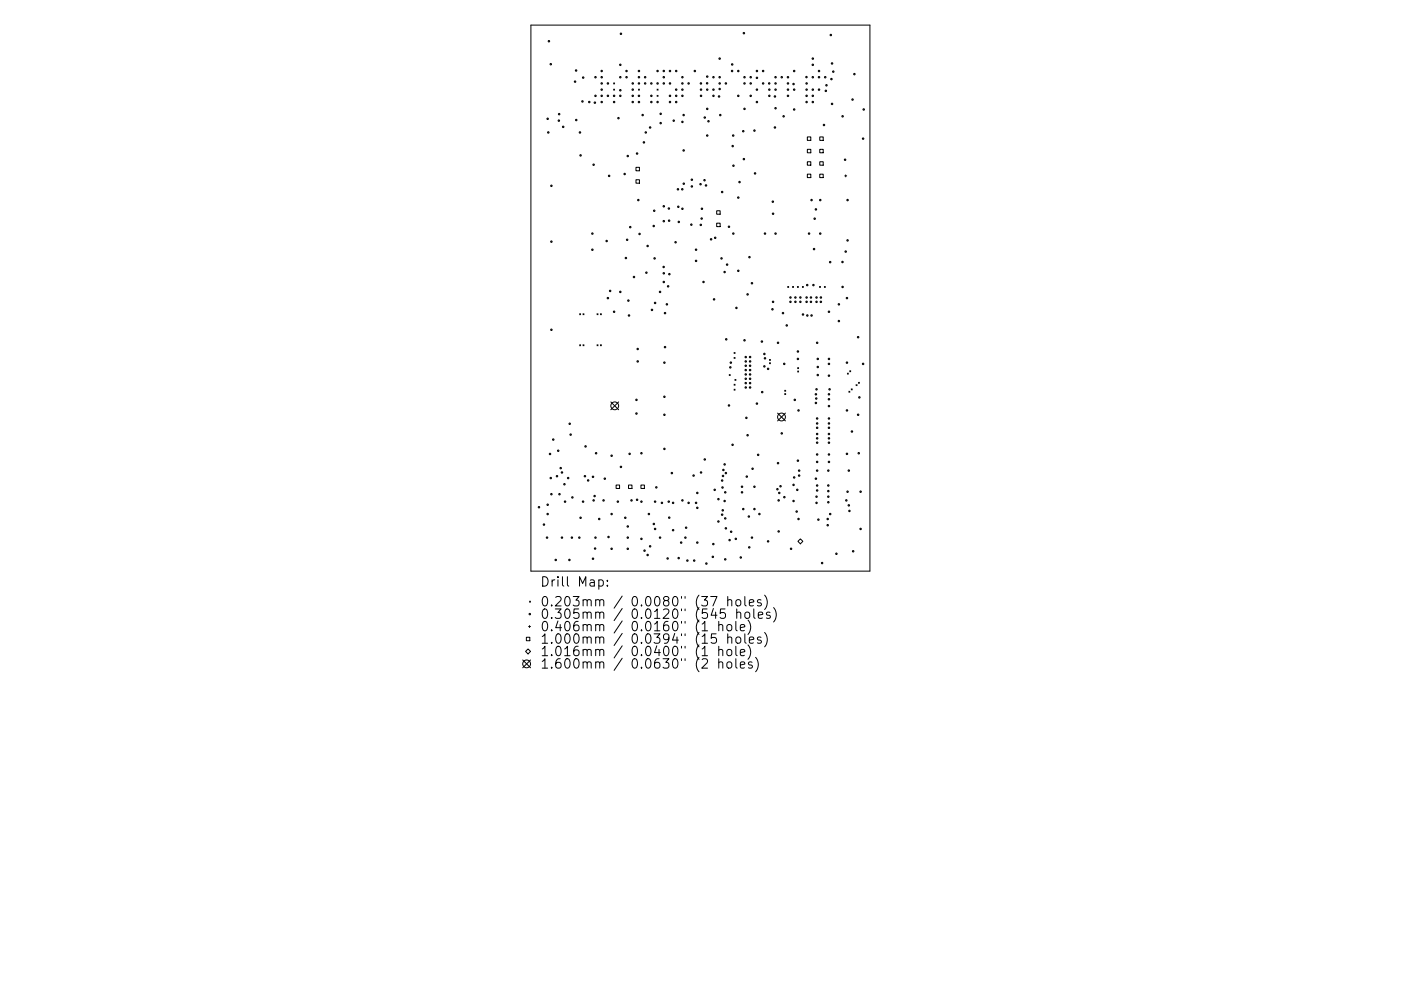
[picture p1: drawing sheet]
<svg xmlns="http://www.w3.org/2000/svg" width="297mm" height="210mm" viewBox="0 0 297 210" stroke-linecap="round" stroke-linejoin="round" font-family="sans-serif">
<defs><g id="words">
<g font-size="2.8">
<text x="114.5" y="124.5">Drill Map:</text>
<text x="114.5" y="128.7">0.203mm / 0.0080&quot; (37 holes)</text>
<text x="114.5" y="131.3">0.305mm / 0.0120&quot; (545 holes)</text>
<text x="114.5" y="133.9">0.406mm / 0.0160&quot; (1 hole)</text>
<text x="114.5" y="136.6">1.000mm / 0.0394&quot; (15 holes)</text>
<text x="114.5" y="139.2">1.016mm / 0.0400&quot; (1 hole)</text>
<text x="114.5" y="141.9">1.600mm / 0.0630&quot; (2 holes)</text>
</g>
</g></defs>
<g fill="none" stroke="#000" stroke-width=".21">
<path d="M112.6 5.3h71.8v115.9h-71.8zM130.1 17.6l.2 .2M130.1 18.9l.2 .2M130.3 17.6l-.2 .2M130.3 18.9l-.2 .2M135.4 18.9l.2 .2M135.6 18.9l-.2 .2M139.3 18.9l.2 .2M139.5 18.9l-.2 .2M134.8 35.5h.8v.7h-.8zM134.8 38.1h.8v.8h-.8zM139.3 20.2l.2 .2"/>
<path d="M139.5 20.2l-.2 .2M171.2 29.1h.7v.7h-.7zM171.2 31.7h.7v.7h-.7zM171.2 34.3h.7v.7h-.7zM171.2 36.9h.7v.8h-.7zM173.8 29.1h.7v.7h-.7zM173.8 31.7h.7v.7h-.7zM173.8 34.3h.7v.7h-.7zM173.8 36.9h.7v.8h-.7zM179.1 37.3h.4M179.3 37.1v.4M152 44.7h.7v.7h-.7z"/>
<path d="M152 47.3h.7v.8h-.7zM122.9 66.6l.2 .2M122.9 73.2l.2 .2M123.1 66.6l-.2 .2M123.1 73.2l-.2 .2M123.6 66.6l.2 .2M123.6 73.2l.2 .2M123.8 66.6l-.2 .2M123.8 73.2l-.2 .2M126.6 66.6l.2 .2M126.6 73.2l.2 .2M126.8 66.6l-.2 .2"/>
<path d="M126.8 73.2l-.2 .2M127.3 66.6l.2 .2M127.3 73.2l.2 .2M127.5 66.6l-.2 .2M127.5 73.2l-.2 .2M154.6 79.5l.2 .2M154.8 79.5l-.2 .2M155.6 74.8l.2 .2M155.6 75.8l.2 .2M155.8 74.8l-.2 .2M155.8 75.8l-.2 .2M163.1 76.3l.3 .2"/>
<path d="M163.1 77l.3 .2M163.4 76.3l-.3 .2M163.4 77l-.3 .2M167 60.8l.2 .2M167.2 60.8l-.2 .2M168 60.8l.2 .2M168.2 60.8l-.2 .2M169.1 60.8l.2 .2M169.1 78l.2 .2M169.1 78.7l.2 .2M169.3 60.8l-.2 .2M169.3 78l-.2 .2"/>
<path d="M169.3 78.7l-.2 .2M170.1 60.8l.2 .2M170.3 60.8l-.2 .2M173.8 60.8l.2 .2M174 60.8l-.2 .2M174.8 60.8l.2 .2M175 60.8l-.2 .2M179.7 79.2l.2 .2M179.9 79.2l-.2 .2M180.2 78.7l.2 .2M180.4 78.7l-.2 .2M129.5 85.3l1.7 1.6"/>
<path d="M131.2 85.3l-1.7 1.6M155.6 81.5l.2 .2M155.6 82.6l.2 .2M155.8 80.5l.2 .2M155.8 81.5l-.2 .2M155.8 82.6l-.2 .2M156 80.5l-.2 .2M164.9 87.6l1.6 1.7M166.4 82.8l.2 .2M166.4 83.5l.2 .2M166.5 87.6l-1.6 1.7M166.6 82.8l-.2 .2"/>
<path d="M166.6 83.5l-.2 .2M180 83l.2 .2M180.2 83l-.2 .2M180.5 82.5l.2 .2M180.7 82.5l-.2 .2M181.5 81.6l.2 .2M181.7 81.6l-.2 .2M182 81.1l.2 .2M182.2 81.1l-.2 .2M130.6 102.9h.8v.7h-.8zM133.3 102.9h.7v.7h-.7zM135.9 102.9h.7v.7h-.7z"/>
<path d="M169.7 114.3l.5 .6-.5 .5-.5-.5zM111.6 135.2h.7v.7h-.7zM112 137.7l.5 .5-.5 .5-.6-.5zM112.1 132.9h.4M112.3 127.5l.2 .3M112.3 132.7v.4M112.5 127.5l-.2 .3M127 123.1l.5-.1 .4 .4v.6l-.2 .3h-.7M128.8 124.2v.2M128.8 123.1v.2M148.9 132.4l.5-.6v2M148.9 137.7l.5-.6v2"/>
<path d="M150.7 126.6h1.3l-.8 2M151.8 134.5h-.9l-.1 .9 .3-.2 .6 .1 .2 .3-.1 .7-.3 .2h-.4l-.3-.2M152.4 132.7a.5 .5 0 0 1 .9 .1v1M152.4 138a.5 .5 0 0 1 .9 .1v1M152.4 131.8v2M152.4 137.1v2M152.4 139.8v2M153.7 129.2h-.9l-.1 .9 .3-.1 .6 .1 .2 .2-.1 .7-.3 .2h-.4l-.3-.2M154.2 132.7a.54 .54 0 0 1 .5-.2 .54 .54 0 0 1 .5 .4v.6a.54 .54 0 0 1-.6 .4 .54 .54 0 0 1-.5-.4zM154.2 138a.54 .54 0 0 1 .5-.2 .54 .54 0 0 1 .5 .4v.5a.54 .54 0 0 1-.6 .4 .54 .54 0 0 1-.5-.4zM154.3 127.4l.3-.2 .5 .1 .1 1.3M154.3 135.3a.5 .5 0 0 1 .9 .1v1.1"/>
<path d="M154.3 126.6v2M154.3 134.5v2M156 131.8v1.8l.3 .2M156 137.1v1.7l.3 .3M156 139.8v1.7l.3 .3M156.1 127.4l.3-.2a.54 .54 0 0 1 .7 .4v.6a.54 .54 0 0 1-.6 .4 .54 .54 0 0 1-.5-.4zM156.1 135.3a.54 .54 0 0 1 .5-.2 .54 .54 0 0 1 .5 .4v.6a.54 .54 0 0 1-.6 .4 .54 .54 0 0 1-.5-.4zM156.2 130.1a.5 .5 0 0 1 .9 0v1.1M156.2 129.2v2M157 133.2l.9-.2-.1-.4-.5-.1-.3 .3 .1 .9h.7M157 138.5l.9-.2-.1-.4-.5-.1-.3 .3 .1 .9h.7M157.9 126.6v1.7l.3 .3"/>
<path d="M157.9 134.5v1.7l.3 .3M158 130.1a.54 .54 0 0 1 .5-.2 .54 .54 0 0 1 .5 .3v.6a.54 .54 0 0 1-.6 .4 .54 .54 0 0 1-.5-.4zM158.6 131.6a2.29 2.29 0 0 1 0 3M158.6 136.8a2.29 2.29 0 0 1 0 3.1M158.9 127.9l.9-.2-.1-.4-.5-.1-.3 .3 .1 1h.7M158.9 135.8l.9-.2-.1-.4-.5-.1-.3 .3 .1 1h.7M159.8 129.2v1.7l.3 .3M160.2 139.5a2.29 2.29 0 0 1 0 3M160.8 130.5l.9-.2-.1-.3-.5-.1-.3 .2 .1 1h.7M161.3 127.3l-.4-.1-.3 .3 .1 .3 .6 .2v.5h-.7M161.3 135.2l-.4-.1-.3 .3 .1 .3 .6 .2v.5h-.7M162.1 126.3a2.29 2.29 0 0 1 0 3"/>
<path d="M162.1 134.2a2.29 2.29 0 0 1 0 3M163.3 130l-.5-.1-.3 .2 .1 .3 .7 .2v.5h-.8M164 128.9a2.29 2.29 0 0 1 0 3.1M110.8 140l1.7 1.7M112.5 140l-1.7 1.7M152.4 140.6a.5 .5 0 0 1 .9 .1v1.1M154.2 140.6a.54 .54 0 0 1 .5-.2 .54 .54 0 0 1 .5 .4l-.1 .8a.54 .54 0 0 1-.6 .2 .54 .54 0 0 1-.4-.4zM157 141.1l.9-.2-.1-.4-.5-.1-.3 .3 .1 1h.7M159.4 140.5l-.4-.1-.3 .3 .1 .3 .6 .2v.5h-.7"/>
<circle cx="116.4" cy="8.7" r=".16"/>
<circle cx="116.8" cy="13.6" r=".16"/>
<circle cx="121.9" cy="17.3" r=".16"/>
<circle cx="122.1" cy="15" r=".16"/>
<circle cx="123.6" cy="16.5" r=".16"/>
<circle cx="126.3" cy="16.4" r=".16"/>
<circle cx="127.6" cy="19" r=".16"/>
<circle cx="127.6" cy="16.4" r=".16"/>
<circle cx="127.6" cy="17.7" r=".16"/>
<circle cx="127.6" cy="15.1" r=".16"/>
<circle cx="128.9" cy="17.7" r=".16"/>
<circle cx="131.5" cy="16.4" r=".16"/>
<circle cx="131.5" cy="19.1" r=".16"/>
<circle cx="131.5" cy="13.8" r=".16"/>
<circle cx="131.7" cy="7.2" r=".16"/>
<circle cx="132.8" cy="16.4" r=".16"/>
<circle cx="132.8" cy="15.1" r=".16"/>
<circle cx="134.2" cy="19" r=".16"/>
<circle cx="134.2" cy="17.7" r=".16"/>
<circle cx="135.5" cy="16.4" r=".16"/>
<circle cx="135.5" cy="17.7" r=".16"/>
<circle cx="135.5" cy="15.1" r=".16"/>
<circle cx="136.8" cy="16.4" r=".16"/>
<circle cx="136.8" cy="17.7" r=".16"/>
<circle cx="138.1" cy="17.7" r=".16"/>
<circle cx="139.4" cy="17.7" r=".16"/>
<circle cx="139.4" cy="15.1" r=".16"/>
<circle cx="140.7" cy="16.4" r=".16"/>
<circle cx="140.7" cy="17.7" r=".16"/>
<circle cx="140.7" cy="15.1" r=".16"/>
<circle cx="142.1" cy="17.7" r=".16"/>
<circle cx="142.1" cy="15.1" r=".16"/>
<circle cx="143.4" cy="19" r=".16"/>
<circle cx="143.4" cy="15.1" r=".16"/>
<circle cx="144.7" cy="16.4" r=".16"/>
<circle cx="144.7" cy="19" r=".16"/>
<circle cx="144.7" cy="17.7" r=".16"/>
<circle cx="146" cy="17.7" r=".16"/>
<circle cx="147.3" cy="15.1" r=".16"/>
<circle cx="148.6" cy="17.7" r=".16"/>
<circle cx="148.6" cy="19" r=".16"/>
<circle cx="149.9" cy="17.7" r=".16"/>
<circle cx="149.9" cy="19" r=".16"/>
<circle cx="149.9" cy="16.3" r=".16"/>
<circle cx="151.3" cy="16.4" r=".16"/>
<circle cx="151.3" cy="19" r=".16"/>
<circle cx="152.6" cy="12.4" r=".16"/>
<circle cx="152.6" cy="16.4" r=".16"/>
<circle cx="152.6" cy="17.7" r=".16"/>
<circle cx="152.6" cy="18.9" r=".16"/>
<circle cx="153.9" cy="17.7" r=".16"/>
<circle cx="155.2" cy="15.1" r=".16"/>
<circle cx="155.2" cy="13.7" r=".16"/>
<circle cx="156.5" cy="15.1" r=".16"/>
<circle cx="157.7" cy="7" r=".16"/>
<circle cx="157.8" cy="16.4" r=".16"/>
<circle cx="157.8" cy="17.7" r=".16"/>
<circle cx="159.2" cy="16.4" r=".16"/>
<circle cx="159.2" cy="17.7" r=".16"/>
<circle cx="160.5" cy="19" r=".16"/>
<circle cx="160.5" cy="16.5" r=".16"/>
<circle cx="160.5" cy="15.1" r=".16"/>
<circle cx="161.8" cy="17.7" r=".16"/>
<circle cx="161.8" cy="15.1" r=".16"/>
<circle cx="163.1" cy="17.7" r=".16"/>
<circle cx="163.1" cy="19" r=".16"/>
<circle cx="164.4" cy="16.4" r=".16"/>
<circle cx="164.4" cy="19" r=".16"/>
<circle cx="164.4" cy="17.7" r=".16"/>
<circle cx="165.7" cy="16.4" r=".16"/>
<circle cx="167.1" cy="16.4" r=".16"/>
<circle cx="167.1" cy="19" r=".16"/>
<circle cx="167.1" cy="17.7" r=".16"/>
<circle cx="168.2" cy="17.8" r=".16"/>
<circle cx="168.4" cy="19" r=".16"/>
<circle cx="168.4" cy="15.1" r=".16"/>
<circle cx="171" cy="16.4" r=".16"/>
<circle cx="171" cy="19" r=".16"/>
<circle cx="171" cy="17.7" r=".16"/>
<circle cx="172.3" cy="16.4" r=".16"/>
<circle cx="172.3" cy="19" r=".16"/>
<circle cx="172.3" cy="12.4" r=".16"/>
<circle cx="172.3" cy="13.8" r=".16"/>
<circle cx="173.6" cy="16.4" r=".16"/>
<circle cx="173.6" cy="19" r=".16"/>
<circle cx="173.6" cy="15.1" r=".16"/>
<circle cx="175" cy="16.4" r=".16"/>
<circle cx="175.1" cy="19.3" r=".16"/>
<circle cx="175.2" cy="18.1" r=".16"/>
<circle cx="176.1" cy="7.4" r=".16"/>
<circle cx="176.3" cy="16.8" r=".16"/>
<circle cx="176.4" cy="13.5" r=".16"/>
<circle cx="176.7" cy="15.2" r=".16"/>
<circle cx="181.1" cy="15.7" r=".16"/>
<circle cx="116.1" cy="25.2" r=".16"/>
<circle cx="116.2" cy="28.1" r=".16"/>
<circle cx="116.9" cy="39.4" r=".16"/>
<circle cx="118.5" cy="25.6" r=".16"/>
<circle cx="118.6" cy="24.2" r=".16"/>
<circle cx="119.4" cy="26.9" r=".16"/>
<circle cx="122.2" cy="25.5" r=".16"/>
<circle cx="123" cy="28.1" r=".16"/>
<circle cx="123.1" cy="33" r=".16"/>
<circle cx="123.5" cy="21.5" r=".16"/>
<circle cx="124.9" cy="21.7" r=".16"/>
<circle cx="125.9" cy="34.9" r=".16"/>
<circle cx="126.1" cy="21.8" r=".16"/>
<circle cx="126.3" cy="20.3" r=".16"/>
<circle cx="127.6" cy="20.3" r=".16"/>
<circle cx="127.6" cy="21.7" r=".16"/>
<circle cx="128.9" cy="20.3" r=".16"/>
<circle cx="129.1" cy="37.3" r=".16"/>
<circle cx="130.2" cy="20.3" r=".16"/>
<circle cx="130.2" cy="21.7" r=".16"/>
<circle cx="131.1" cy="25.1" r=".16"/>
<circle cx="131.5" cy="20.3" r=".16"/>
<circle cx="132.4" cy="36.9" r=".16"/>
<circle cx="133.1" cy="33.1" r=".16"/>
<circle cx="134.2" cy="20.3" r=".16"/>
<circle cx="134.2" cy="21.7" r=".16"/>
<circle cx="135.1" cy="32.6" r=".16"/>
<circle cx="135.5" cy="20.3" r=".16"/>
<circle cx="135.5" cy="21.7" r=".16"/>
<circle cx="136.3" cy="24.4" r=".16"/>
<circle cx="136.5" cy="30.2" r=".16"/>
<circle cx="136.9" cy="28.1" r=".16"/>
<circle cx="137.8" cy="27" r=".16"/>
<circle cx="138.1" cy="20.3" r=".16"/>
<circle cx="138.1" cy="21.7" r=".16"/>
<circle cx="139.4" cy="21.7" r=".16"/>
<circle cx="140.1" cy="24.2" r=".16"/>
<circle cx="140.1" cy="26.1" r=".16"/>
<circle cx="142.1" cy="20.3" r=".16"/>
<circle cx="142.1" cy="21.7" r=".16"/>
<circle cx="142.8" cy="25.6" r=".16"/>
<circle cx="143.4" cy="20.3" r=".16"/>
<circle cx="143.4" cy="21.7" r=".16"/>
<circle cx="144.7" cy="20.3" r=".16"/>
<circle cx="144.7" cy="25.9" r=".16"/>
<circle cx="144.9" cy="24.4" r=".16"/>
<circle cx="144.9" cy="31.9" r=".16"/>
<circle cx="145" cy="39" r=".16"/>
<circle cx="146.7" cy="39.6" r=".16"/>
<circle cx="146.7" cy="38.1" r=".16"/>
<circle cx="148.5" cy="39.1" r=".16"/>
<circle cx="148.6" cy="20.3" r=".16"/>
<circle cx="149.4" cy="38.2" r=".16"/>
<circle cx="149.4" cy="24.9" r=".16"/>
<circle cx="149.7" cy="39.3" r=".16"/>
<circle cx="149.9" cy="23.1" r=".16"/>
<circle cx="149.9" cy="28.8" r=".16"/>
<circle cx="150.2" cy="25.7" r=".16"/>
<circle cx="151.3" cy="20.3" r=".16"/>
<circle cx="152.5" cy="20.5" r=".16"/>
<circle cx="152.7" cy="24.4" r=".16"/>
<circle cx="155.3" cy="31" r=".16"/>
<circle cx="155.5" cy="28.8" r=".16"/>
<circle cx="155.5" cy="35.2" r=".16"/>
<circle cx="156.5" cy="20.3" r=".16"/>
<circle cx="156.8" cy="38.6" r=".16"/>
<circle cx="157.6" cy="27.8" r=".16"/>
<circle cx="157.7" cy="33.8" r=".16"/>
<circle cx="157.8" cy="23.1" r=".16"/>
<circle cx="159.2" cy="20.3" r=".16"/>
<circle cx="160" cy="27.7" r=".16"/>
<circle cx="160.1" cy="36.8" r=".16"/>
<circle cx="160.5" cy="21.7" r=".16"/>
<circle cx="163.1" cy="20.3" r=".16"/>
<circle cx="164.3" cy="20.5" r=".16"/>
<circle cx="164.3" cy="27" r=".16"/>
<circle cx="164.4" cy="23" r=".16"/>
<circle cx="166.1" cy="24.7" r=".16"/>
<circle cx="167.1" cy="20.3" r=".16"/>
<circle cx="168.4" cy="23.2" r=".16"/>
<circle cx="171" cy="20.3" r=".16"/>
<circle cx="171" cy="21.7" r=".16"/>
<circle cx="172.3" cy="20.3" r=".16"/>
<circle cx="172.3" cy="21.7" r=".16"/>
<circle cx="174.7" cy="26.5" r=".16"/>
<circle cx="176.4" cy="22" r=".16"/>
<circle cx="178.6" cy="24.7" r=".16"/>
<circle cx="179.2" cy="33.9" r=".16"/>
<circle cx="180.8" cy="21.1" r=".16"/>
<circle cx="183" cy="29.4" r=".16"/>
<circle cx="183.1" cy="23.2" r=".16"/>
<circle cx="116.9" cy="51.3" r=".16"/>
<circle cx="125.6" cy="49.6" r=".16"/>
<circle cx="125.6" cy="53" r=".16"/>
<circle cx="128.6" cy="51.1" r=".16"/>
<circle cx="132.7" cy="54.7" r=".16"/>
<circle cx="133" cy="50.9" r=".16"/>
<circle cx="133.6" cy="48.2" r=".16"/>
<circle cx="134.4" cy="58.8" r=".16"/>
<circle cx="135.3" cy="42.5" r=".16"/>
<circle cx="135.6" cy="49.6" r=".16"/>
<circle cx="137" cy="57.9" r=".16"/>
<circle cx="137.3" cy="52.2" r=".16"/>
<circle cx="138.6" cy="48" r=".16"/>
<circle cx="138.7" cy="44.7" r=".16"/>
<circle cx="138.8" cy="54.8" r=".16"/>
<circle cx="140.7" cy="56.6" r=".16"/>
<circle cx="140.7" cy="43.8" r=".16"/>
<circle cx="140.7" cy="46.9" r=".16"/>
<circle cx="140.7" cy="58" r=".16"/>
<circle cx="140.7" cy="59.8" r=".16"/>
<circle cx="141.8" cy="44.2" r=".16"/>
<circle cx="141.9" cy="46.8" r=".16"/>
<circle cx="141.9" cy="58.2" r=".16"/>
<circle cx="143.2" cy="51.4" r=".16"/>
<circle cx="143.7" cy="40.2" r=".16"/>
<circle cx="143.8" cy="43.9" r=".16"/>
<circle cx="143.9" cy="47.1" r=".16"/>
<circle cx="144.7" cy="40.2" r=".16"/>
<circle cx="144.7" cy="44.3" r=".16"/>
<circle cx="146.6" cy="47.7" r=".16"/>
<circle cx="147.6" cy="53" r=".16"/>
<circle cx="147.6" cy="55.4" r=".16"/>
<circle cx="148.6" cy="47.7" r=".16"/>
<circle cx="148.8" cy="46.4" r=".16"/>
<circle cx="148.8" cy="44.3" r=".16"/>
<circle cx="149.2" cy="59.8" r=".16"/>
<circle cx="150.8" cy="50.8" r=".16"/>
<circle cx="151.6" cy="50.5" r=".16"/>
<circle cx="153" cy="54.8" r=".16"/>
<circle cx="153.1" cy="40.7" r=".16"/>
<circle cx="153.6" cy="57.7" r=".16"/>
<circle cx="154.2" cy="56.1" r=".16"/>
<circle cx="154.6" cy="48.1" r=".16"/>
<circle cx="155.5" cy="49.6" r=".16"/>
<circle cx="156.5" cy="41.9" r=".16"/>
<circle cx="156.5" cy="57.5" r=".16"/>
<circle cx="158.9" cy="54.6" r=".16"/>
<circle cx="162.2" cy="49.6" r=".16"/>
<circle cx="163.9" cy="42.8" r=".16"/>
<circle cx="163.9" cy="45.3" r=".16"/>
<circle cx="164.4" cy="49.6" r=".16"/>
<circle cx="171.5" cy="49.6" r=".16"/>
<circle cx="172.1" cy="42.5" r=".16"/>
<circle cx="172.6" cy="52.9" r=".16"/>
<circle cx="172.7" cy="46.4" r=".16"/>
<circle cx="173" cy="44.4" r=".16"/>
<circle cx="173.9" cy="49.6" r=".16"/>
<circle cx="173.9" cy="42.5" r=".16"/>
<circle cx="176" cy="55.6" r=".16"/>
<circle cx="178.6" cy="55.6" r=".16"/>
<circle cx="179.3" cy="53.4" r=".16"/>
<circle cx="179.7" cy="51" r=".16"/>
<circle cx="179.7" cy="42.5" r=".16"/>
<circle cx="116.9" cy="70" r=".16"/>
<circle cx="128.9" cy="63.3" r=".16"/>
<circle cx="129.4" cy="61.7" r=".16"/>
<circle cx="130.2" cy="66.1" r=".16"/>
<circle cx="131.5" cy="61.9" r=".16"/>
<circle cx="133.2" cy="63.8" r=".16"/>
<circle cx="133.4" cy="66.9" r=".16"/>
<circle cx="135.2" cy="74" r=".16"/>
<circle cx="135.2" cy="76.7" r=".16"/>
<circle cx="138.2" cy="65.8" r=".16"/>
<circle cx="138.9" cy="64.3" r=".16"/>
<circle cx="139.9" cy="61.9" r=".16"/>
<circle cx="140.9" cy="76.9" r=".16"/>
<circle cx="141" cy="66.4" r=".16"/>
<circle cx="141" cy="73.7" r=".16"/>
<circle cx="141.4" cy="64.6" r=".16"/>
<circle cx="141.7" cy="60.7" r=".16"/>
<circle cx="151.4" cy="63.5" r=".16"/>
<circle cx="154" cy="72" r=".16"/>
<circle cx="154.8" cy="77.9" r=".16"/>
<circle cx="155" cy="76.9" r=".16"/>
<circle cx="156.1" cy="65.3" r=".16"/>
<circle cx="157.8" cy="72.2" r=".16"/>
<circle cx="158.1" cy="78.5" r=".16"/>
<circle cx="158.1" cy="75.8" r=".16"/>
<circle cx="158.1" cy="79.4" r=".16"/>
<circle cx="158.1" cy="77.6" r=".16"/>
<circle cx="158.1" cy="76.7" r=".16"/>
<circle cx="158.5" cy="62.5" r=".16"/>
<circle cx="159" cy="79.4" r=".16"/>
<circle cx="159" cy="78.5" r=".16"/>
<circle cx="159" cy="75.8" r=".16"/>
<circle cx="159" cy="77.6" r=".16"/>
<circle cx="159" cy="76.7" r=".16"/>
<circle cx="159.4" cy="60.1" r=".16"/>
<circle cx="161.5" cy="72.5" r=".16"/>
<circle cx="162.1" cy="77.7" r=".16"/>
<circle cx="162.1" cy="75.1" r=".16"/>
<circle cx="162.2" cy="76" r=".16"/>
<circle cx="162.9" cy="78.3" r=".16"/>
<circle cx="163.8" cy="65.6" r=".16"/>
<circle cx="163.9" cy="64" r=".16"/>
<circle cx="165" cy="72.7" r=".16"/>
<circle cx="166" cy="66.4" r=".16"/>
<circle cx="166.3" cy="77.2" r=".16"/>
<circle cx="166.8" cy="69" r=".16"/>
<circle cx="167.6" cy="64" r=".16"/>
<circle cx="167.6" cy="63.1" r=".16"/>
<circle cx="168.6" cy="64" r=".16"/>
<circle cx="168.6" cy="63.1" r=".16"/>
<circle cx="169.2" cy="74.6" r=".16"/>
<circle cx="169.2" cy="76.2" r=".16"/>
<circle cx="169.7" cy="64" r=".16"/>
<circle cx="169.7" cy="63.1" r=".16"/>
<circle cx="170.2" cy="66.7" r=".16"/>
<circle cx="171" cy="64" r=".16"/>
<circle cx="171" cy="63.1" r=".16"/>
<circle cx="171.1" cy="60.5" r=".16"/>
<circle cx="171.2" cy="66.9" r=".16"/>
<circle cx="171.9" cy="63.1" r=".16"/>
<circle cx="171.9" cy="64" r=".16"/>
<circle cx="172.1" cy="66.9" r=".16"/>
<circle cx="172.5" cy="60.5" r=".16"/>
<circle cx="173.1" cy="63.1" r=".16"/>
<circle cx="173.1" cy="64" r=".16"/>
<circle cx="173.3" cy="72.7" r=".16"/>
<circle cx="173.4" cy="77.9" r=".16"/>
<circle cx="173.4" cy="76.2" r=".16"/>
<circle cx="173.4" cy="79.6" r=".16"/>
<circle cx="174" cy="63.1" r=".16"/>
<circle cx="174" cy="64" r=".16"/>
<circle cx="175.8" cy="76.2" r=".16"/>
<circle cx="175.8" cy="79.7" r=".16"/>
<circle cx="175.8" cy="77.2" r=".16"/>
<circle cx="175.8" cy="66.1" r=".16"/>
<circle cx="177.9" cy="68.1" r=".16"/>
<circle cx="177.9" cy="64.6" r=".16"/>
<circle cx="178.6" cy="60.9" r=".16"/>
<circle cx="179.6" cy="76.9" r=".16"/>
<circle cx="179.6" cy="63.3" r=".16"/>
<circle cx="181.9" cy="71.5" r=".16"/>
<circle cx="183" cy="77.2" r=".16"/>
<circle cx="116.6" cy="96.3" r=".16"/>
<circle cx="117.3" cy="93.3" r=".16"/>
<circle cx="118.4" cy="95.6" r=".16"/>
<circle cx="118.9" cy="99.3" r=".16"/>
<circle cx="120.8" cy="89.9" r=".16"/>
<circle cx="121" cy="92.2" r=".16"/>
<circle cx="124.1" cy="94.7" r=".16"/>
<circle cx="126.4" cy="96.2" r=".16"/>
<circle cx="129.7" cy="96.7" r=".16"/>
<circle cx="130.3" cy="86.1" r=".83"/>
<circle cx="131.7" cy="99.1" r=".16"/>
<circle cx="133.5" cy="96.3" r=".16"/>
<circle cx="134.9" cy="87.7" r=".16"/>
<circle cx="134.9" cy="84.8" r=".16"/>
<circle cx="136" cy="96.2" r=".16"/>
<circle cx="140.9" cy="95.2" r=".16"/>
<circle cx="140.9" cy="84.2" r=".16"/>
<circle cx="140.9" cy="88" r=".16"/>
<circle cx="149.4" cy="97.5" r=".16"/>
<circle cx="153.4" cy="99.7" r=".16"/>
<circle cx="153.6" cy="98.5" r=".16"/>
<circle cx="154.6" cy="86" r=".16"/>
<circle cx="155.3" cy="94.4" r=".16"/>
<circle cx="158.1" cy="80.4" r=".16"/>
<circle cx="158.1" cy="82.2" r=".16"/>
<circle cx="158.1" cy="81.3" r=".16"/>
<circle cx="158.2" cy="88.7" r=".16"/>
<circle cx="158.5" cy="92.3" r=".16"/>
<circle cx="159" cy="80.4" r=".16"/>
<circle cx="159" cy="82.2" r=".16"/>
<circle cx="159" cy="81.3" r=".16"/>
<circle cx="159.6" cy="99.5" r=".16"/>
<circle cx="160.5" cy="85.6" r=".16"/>
<circle cx="160.7" cy="96.5" r=".16"/>
<circle cx="161.6" cy="83.2" r=".16"/>
<circle cx="165" cy="98.3" r=".16"/>
<circle cx="165.7" cy="88.5" r=".83"/>
<circle cx="165.7" cy="91.9" r=".16"/>
<circle cx="168.5" cy="84.8" r=".16"/>
<circle cx="169.2" cy="97.7" r=".16"/>
<circle cx="169.3" cy="87.1" r=".16"/>
<circle cx="169.4" cy="99.8" r=".16"/>
<circle cx="173" cy="85.5" r=".16"/>
<circle cx="173" cy="83.7" r=".16"/>
<circle cx="173.1" cy="84.6" r=".16"/>
<circle cx="173.1" cy="82.6" r=".16"/>
<circle cx="173.3" cy="89.8" r=".16"/>
<circle cx="173.3" cy="93.9" r=".16"/>
<circle cx="173.3" cy="90.8" r=".16"/>
<circle cx="173.3" cy="96.4" r=".16"/>
<circle cx="173.3" cy="93" r=".16"/>
<circle cx="173.3" cy="88.8" r=".16"/>
<circle cx="173.3" cy="92.1" r=".16"/>
<circle cx="173.3" cy="99.8" r=".16"/>
<circle cx="173.3" cy="98" r=".16"/>
<circle cx="175.6" cy="99.8" r=".16"/>
<circle cx="175.8" cy="90.8" r=".16"/>
<circle cx="175.8" cy="84.7" r=".16"/>
<circle cx="175.8" cy="93.9" r=".16"/>
<circle cx="175.8" cy="89.8" r=".16"/>
<circle cx="175.8" cy="96.4" r=".16"/>
<circle cx="175.8" cy="86.2" r=".16"/>
<circle cx="175.8" cy="93" r=".16"/>
<circle cx="175.8" cy="88.8" r=".16"/>
<circle cx="175.8" cy="92.1" r=".16"/>
<circle cx="175.8" cy="83.7" r=".16"/>
<circle cx="175.8" cy="98" r=".16"/>
<circle cx="175.9" cy="82.6" r=".16"/>
<circle cx="179.6" cy="96.3" r=".16"/>
<circle cx="179.6" cy="87.1" r=".16"/>
<circle cx="180" cy="99.8" r=".16"/>
<circle cx="180.6" cy="91.6" r=".16"/>
<circle cx="181.9" cy="88" r=".16"/>
<circle cx="182.1" cy="96.2" r=".16"/>
<circle cx="182.2" cy="84.3" r=".16"/>
<circle cx="114.3" cy="107.6" r=".16"/>
<circle cx="115.3" cy="111.3" r=".16"/>
<circle cx="116" cy="114.1" r=".16"/>
<circle cx="116.1" cy="107.1" r=".16"/>
<circle cx="116.1" cy="109.1" r=".16"/>
<circle cx="116.8" cy="101.4" r=".16"/>
<circle cx="116.9" cy="104.9" r=".16"/>
<circle cx="117.8" cy="118.8" r=".16"/>
<circle cx="118.1" cy="101" r=".16"/>
<circle cx="118.6" cy="104.9" r=".16"/>
<circle cx="119.1" cy="100.2" r=".16"/>
<circle cx="119.1" cy="114.1" r=".16"/>
<circle cx="119.7" cy="102.7" r=".16"/>
<circle cx="119.8" cy="106.4" r=".16"/>
<circle cx="120.5" cy="101.4" r=".16"/>
<circle cx="120.7" cy="118.8" r=".16"/>
<circle cx="121.3" cy="114.1" r=".16"/>
<circle cx="121.4" cy="105.5" r=".16"/>
<circle cx="122.8" cy="114.1" r=".16"/>
<circle cx="123.1" cy="109.9" r=".16"/>
<circle cx="123.6" cy="106.4" r=".16"/>
<circle cx="124" cy="101" r=".16"/>
<circle cx="124.7" cy="101.9" r=".16"/>
<circle cx="125.7" cy="118.5" r=".16"/>
<circle cx="125.7" cy="101.2" r=".16"/>
<circle cx="125.9" cy="106.2" r=".16"/>
<circle cx="126.1" cy="105.2" r=".16"/>
<circle cx="126.2" cy="116.4" r=".16"/>
<circle cx="126.3" cy="114.1" r=".16"/>
<circle cx="127" cy="110.1" r=".16"/>
<circle cx="128" cy="106.2" r=".16"/>
<circle cx="128.2" cy="101.6" r=".16"/>
<circle cx="129" cy="113.9" r=".16"/>
<circle cx="129.7" cy="109.1" r=".16"/>
<circle cx="129.7" cy="116.4" r=".16"/>
<circle cx="131" cy="106.4" r=".16"/>
<circle cx="132.6" cy="109.9" r=".16"/>
<circle cx="133.1" cy="111.7" r=".16"/>
<circle cx="133.1" cy="114.1" r=".16"/>
<circle cx="133.1" cy="116.4" r=".16"/>
<circle cx="133.9" cy="106.2" r=".16"/>
<circle cx="135.1" cy="106" r=".16"/>
<circle cx="136" cy="114.3" r=".16"/>
<circle cx="136" cy="106.4" r=".16"/>
<circle cx="136.7" cy="116.8" r=".16"/>
<circle cx="137.3" cy="117.8" r=".16"/>
<circle cx="137.6" cy="109.1" r=".16"/>
<circle cx="137.8" cy="115.9" r=".16"/>
<circle cx="138.6" cy="111.2" r=".16"/>
<circle cx="138.9" cy="106.4" r=".16"/>
<circle cx="138.9" cy="112.2" r=".16"/>
<circle cx="139.2" cy="103.4" r=".16"/>
<circle cx="139.9" cy="114.1" r=".16"/>
<circle cx="140.3" cy="106.7" r=".16"/>
<circle cx="141.6" cy="118.5" r=".16"/>
<circle cx="141.8" cy="106.4" r=".16"/>
<circle cx="141.9" cy="109.8" r=".16"/>
<circle cx="142.4" cy="100.4" r=".16"/>
<circle cx="142.7" cy="106.7" r=".16"/>
<circle cx="142.7" cy="112.5" r=".16"/>
<circle cx="143.9" cy="118.4" r=".16"/>
<circle cx="144.4" cy="115.1" r=".16"/>
<circle cx="144.7" cy="106.2" r=".16"/>
<circle cx="145.3" cy="114.1" r=".16"/>
<circle cx="145.5" cy="112" r=".16"/>
<circle cx="145.7" cy="118.9" r=".16"/>
<circle cx="146" cy="106.7" r=".16"/>
<circle cx="147.1" cy="100.9" r=".16"/>
<circle cx="147.2" cy="118.9" r=".16"/>
<circle cx="147.6" cy="106.7" r=".16"/>
<circle cx="147.8" cy="107.7" r=".16"/>
<circle cx="147.8" cy="104.6" r=".16"/>
<circle cx="147.8" cy="115.1" r=".16"/>
<circle cx="148.6" cy="100.2" r=".16"/>
<circle cx="149.8" cy="119.6" r=".16"/>
<circle cx="151.1" cy="118.1" r=".16"/>
<circle cx="151.2" cy="115.4" r=".16"/>
<circle cx="151.5" cy="103.9" r=".16"/>
<circle cx="152.3" cy="105.9" r=".16"/>
<circle cx="152.3" cy="110.6" r=".16"/>
<circle cx="153.1" cy="102" r=".16"/>
<circle cx="153.1" cy="109.2" r=".16"/>
<circle cx="153.2" cy="103.4" r=".16"/>
<circle cx="153.2" cy="108.3" r=".16"/>
<circle cx="153.3" cy="101" r=".16"/>
<circle cx="153.6" cy="106.3" r=".16"/>
<circle cx="153.8" cy="110" r=".16"/>
<circle cx="153.8" cy="118.7" r=".16"/>
<circle cx="153.8" cy="104.5" r=".16"/>
<circle cx="153.9" cy="112.1" r=".16"/>
<circle cx="153.9" cy="100.4" r=".16"/>
<circle cx="154.7" cy="114.6" r=".16"/>
<circle cx="155" cy="112.8" r=".16"/>
<circle cx="156" cy="114.3" r=".16"/>
<circle cx="157.1" cy="118.3" r=".16"/>
<circle cx="157.3" cy="103.3" r=".16"/>
<circle cx="157.3" cy="104.5" r=".16"/>
<circle cx="157.6" cy="108" r=".16"/>
<circle cx="158.3" cy="101.1" r=".16"/>
<circle cx="158.8" cy="109.6" r=".16"/>
<circle cx="158.9" cy="116.1" r=".16"/>
<circle cx="159.4" cy="114.1" r=".16"/>
<circle cx="160" cy="108" r=".16"/>
<circle cx="160" cy="103.3" r=".16"/>
<circle cx="161" cy="109.1" r=".16"/>
<circle cx="162.9" cy="114.9" r=".16"/>
<circle cx="164.8" cy="103.8" r=".16"/>
<circle cx="165.1" cy="106.2" r=".16"/>
<circle cx="165.1" cy="112.7" r=".16"/>
<circle cx="165.2" cy="104.6" r=".16"/>
<circle cx="165.5" cy="103.2" r=".16"/>
<circle cx="166.3" cy="105.5" r=".16"/>
<circle cx="167.7" cy="116.4" r=".16"/>
<circle cx="168.2" cy="106.3" r=".16"/>
<circle cx="168.2" cy="102.9" r=".16"/>
<circle cx="168.4" cy="101.3" r=".16"/>
<circle cx="168.9" cy="108.5" r=".16"/>
<circle cx="169" cy="103.9" r=".16"/>
<circle cx="169.3" cy="110.1" r=".16"/>
<circle cx="169.4" cy="100.9" r=".16"/>
<circle cx="173" cy="101.6" r=".16"/>
<circle cx="173.1" cy="106.7" r=".16"/>
<circle cx="173.1" cy="105.4" r=".16"/>
<circle cx="173.3" cy="103" r=".16"/>
<circle cx="173.3" cy="104.1" r=".16"/>
<circle cx="173.5" cy="110.2" r=".16"/>
<circle cx="174.3" cy="119.5" r=".16"/>
<circle cx="175.5" cy="110.1" r=".16"/>
<circle cx="175.5" cy="111.4" r=".16"/>
<circle cx="175.6" cy="103" r=".16"/>
<circle cx="175.6" cy="104.2" r=".16"/>
<circle cx="175.6" cy="105.4" r=".16"/>
<circle cx="175.6" cy="106.6" r=".16"/>
<circle cx="176" cy="109.1" r=".16"/>
<circle cx="177.3" cy="117.5" r=".16"/>
<circle cx="179.4" cy="106.2" r=".16"/>
<circle cx="179.7" cy="104.3" r=".16"/>
<circle cx="180" cy="107.2" r=".16"/>
<circle cx="180.1" cy="108.4" r=".16"/>
<circle cx="180.9" cy="117" r=".16"/>
<circle cx="182.5" cy="112.2" r=".16"/>
<circle cx="182.5" cy="104.3" r=".16"/>
<circle cx="112.3" cy="130.3" r=".16"/>
<circle cx="111.7" cy="140.9" r=".83"/>
</g>
<use href="#words"/>
</svg>
